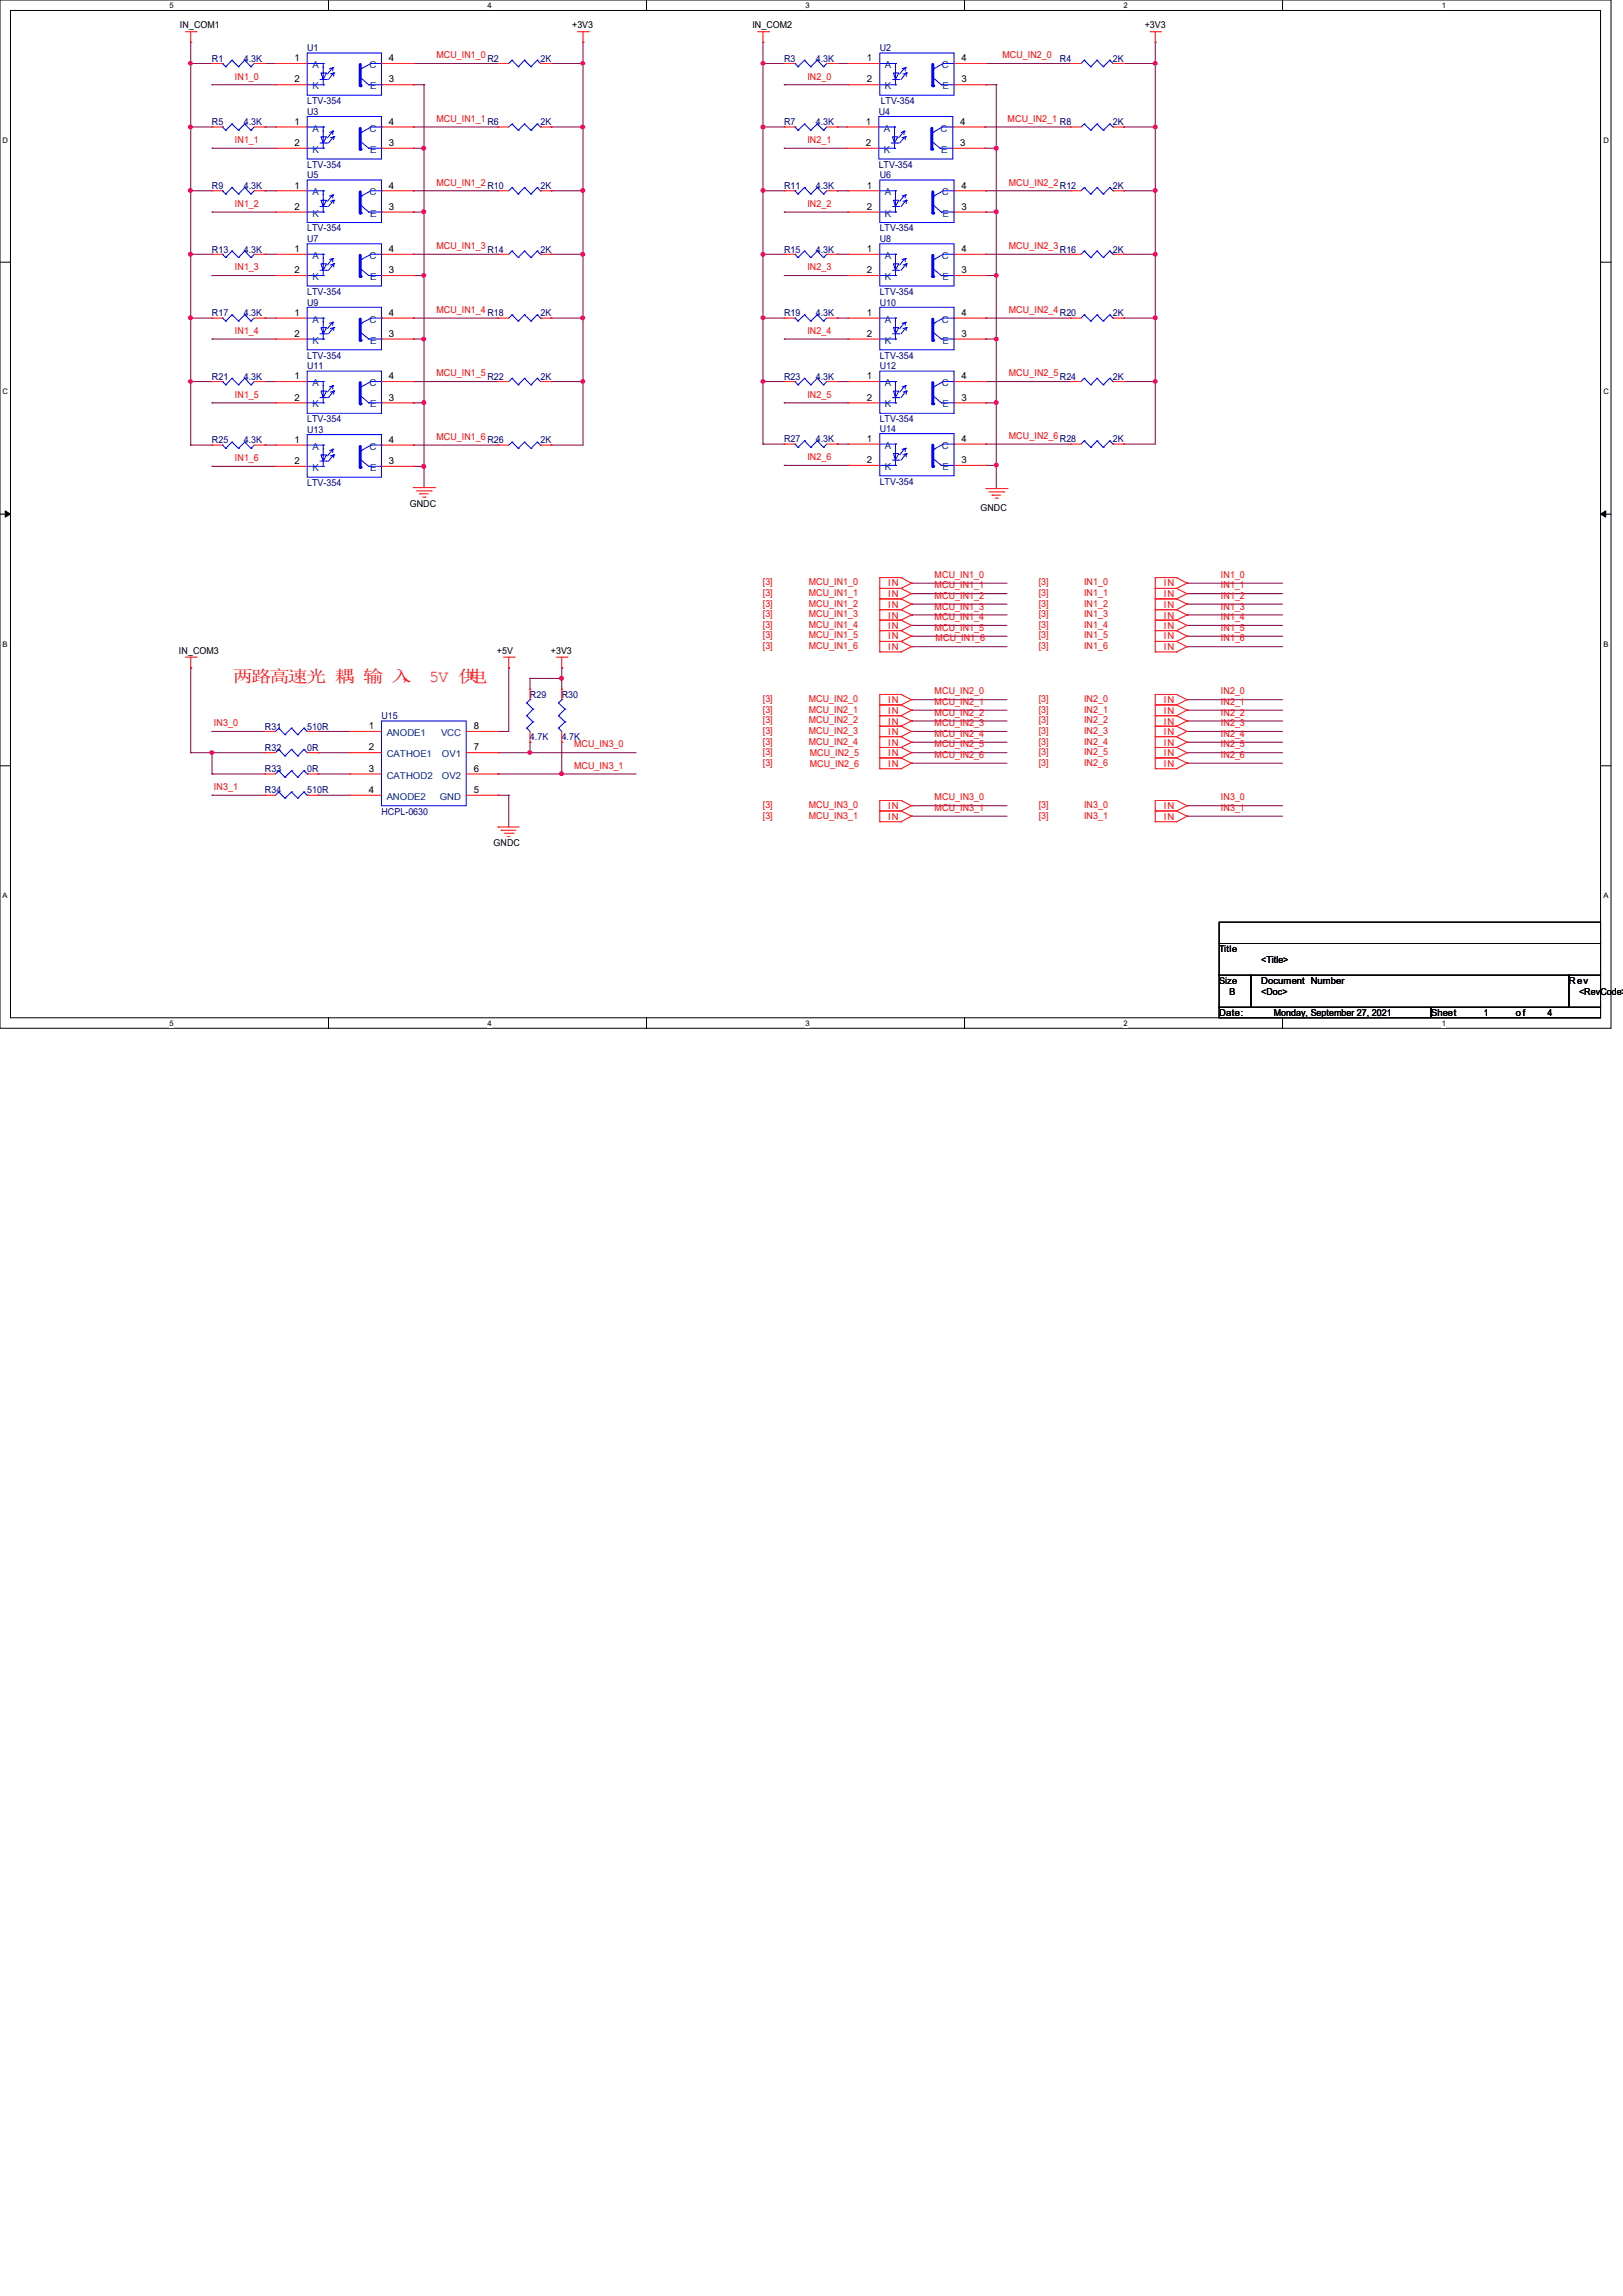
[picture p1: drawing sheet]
<svg xmlns="http://www.w3.org/2000/svg" width="210mm" height="297mm" viewBox="0 0 210 297" stroke-linecap="round" stroke-linejoin="round" font-family="sans-serif">
<defs><g id="words">
<g font-size="2.2" fill="#f00">
<text x="30.1" y="88.2">两路高速光 耦 输 入</text>
<text x="51.9" y="88.2">， 5V 供</text>
<text x="60.5" y="88.2">电</text>
</g>
<g font-size="1.2">
<text x="23.3" y="3.6">IN_COM1</text>
<text x="74" y="3.6">+3V3</text>
<text x="97.4" y="3.6">IN_COM2</text>
<text x="148.1" y="3.6">+3V3</text>
<text x="38.1" y="7.9">1</text>
<text x="38.1" y="10.7">2</text>
<text x="50.3" y="7.9">4</text>
<text x="50.3" y="10.7">3</text>
<text x="112.2" y="7.9">1</text>
<text x="112.2" y="10.7">2</text>
<text x="124.4" y="7.9">4</text>
<text x="124.4" y="10.7">3</text>
<text x="38.1" y="16.1">1</text>
<text x="50.3" y="16.1">4</text>
<text x="112.1" y="16.1">1</text>
<text x="124.2" y="16.1">4</text>
<text x="38.1" y="18.9">2</text>
<text x="50.3" y="18.9">3</text>
<text x="112.1" y="18.9">2</text>
<text x="124.2" y="18.9">3</text>
<text x="38.1" y="24.4">1</text>
<text x="38.1" y="27.1">2</text>
<text x="50.3" y="24.4">4</text>
<text x="50.3" y="27.1">3</text>
<text x="112.2" y="24.4">1</text>
<text x="112.2" y="27.1">2</text>
<text x="124.4" y="24.4">4</text>
<text x="124.4" y="27.1">3</text>
<text x="38.1" y="32.6">1</text>
<text x="38.1" y="35.3">2</text>
<text x="50.3" y="32.6">4</text>
<text x="50.3" y="35.3">3</text>
<text x="112.2" y="32.6">1</text>
<text x="112.2" y="35.3">2</text>
<text x="124.4" y="32.6">4</text>
<text x="124.4" y="35.3">3</text>
<text x="38.1" y="40.9">1</text>
<text x="50.3" y="40.9">4</text>
<text x="112.2" y="40.9">1</text>
<text x="124.4" y="40.9">4</text>
<text x="38.1" y="43.6">2</text>
<text x="50.3" y="43.6">3</text>
<text x="112.2" y="43.6">2</text>
<text x="124.4" y="43.6">3</text>
<text x="38.1" y="49.1">1</text>
<text x="38.1" y="51.8">2</text>
<text x="50.3" y="49.1">4</text>
<text x="50.3" y="51.8">3</text>
<text x="112.2" y="49.1">1</text>
<text x="112.2" y="51.8">2</text>
<text x="124.4" y="49.1">4</text>
<text x="124.4" y="51.8">3</text>
<text x="38.1" y="57.3">1</text>
<text x="50.3" y="57.3">4</text>
<text x="112.2" y="57.1">1</text>
<text x="112.2" y="59.9">2</text>
<text x="124.4" y="57.1">4</text>
<text x="124.4" y="59.9">3</text>
<text x="38.1" y="60">2</text>
<text x="50.3" y="60">3</text>
<text x="53" y="65.6">GNDC</text>
<text x="126.9" y="66.1">GNDC</text>
<text x="23.2" y="84.5">IN_COM3</text>
<text x="64.3" y="84.5">+5V</text>
<text x="71.3" y="84.5">+3V3</text>
<text x="47.7" y="94.3">1</text>
<text x="61.3" y="94.3">8</text>
<text x="47.7" y="97.1">2</text>
<text x="47.7" y="99.8">3</text>
<text x="61.3" y="99.8">6</text>
<text x="61.3" y="97.1">7</text>
<text x="47.7" y="102.6">4</text>
<text x="61.3" y="102.6">5</text>
<text x="63.9" y="109.5">GNDC</text>
<text x="157.7" y="123.1">Title</text>
<text x="163.2" y="124.6">&lt;Title&gt;</text>
<text x="157.7" y="131.4">Date:</text>
<text x="157.7" y="127.3">Size</text>
<text x="159.1" y="128.7">B</text>
<text x="163.2" y="128.7">&lt;Doc&gt;</text>
<text x="163.2" y="127.3">Document Number</text>
<text x="164.8" y="131.4">Monday, September 27, 2021</text>
<text x="185.2" y="131.4">Sheet</text>
<text x="192" y="131.4">1</text>
<text x="196.1" y="131.4">of</text>
<text x="200.2" y="131.4">4</text>
<text x="203" y="127.3">Rev</text>
<text x="204.3" y="128.7">&lt;RevCode&gt;</text>
</g>
<g font-size="1.2" fill="#000080">
<text x="27.4" y="8">R1</text>
<text x="31.5" y="8">4.3K</text>
<text x="39.7" y="6.6">U1</text>
<text x="63.1" y="8">R2</text>
<text x="69.9" y="8">2K</text>
<text x="101.5" y="8">R3</text>
<text x="105.6" y="8">4.3K</text>
<text x="113.8" y="6.6">U2</text>
<text x="137.1" y="8">R4</text>
<text x="144" y="8">2K</text>
<text x="27.4" y="16.2">R5</text>
<text x="31.5" y="16.2">4.3K</text>
<text x="39.7" y="13.5">LTV-354</text>
<text x="39.7" y="14.9">U3</text>
<text x="63.1" y="16.2">R6</text>
<text x="69.9" y="16.2">2K</text>
<text x="101.5" y="16.2">R7</text>
<text x="105.6" y="16.2">4.3K</text>
<text x="113.7" y="14.9">U4</text>
<text x="114" y="13.5">LTV-354</text>
<text x="137.1" y="16.2">R8</text>
<text x="144" y="16.2">2K</text>
<text x="39.7" y="23.1">U5</text>
<text x="39.7" y="21.7">LTV-354</text>
<text x="113.7" y="21.7">LTV-354</text>
<text x="113.8" y="23.1">U6</text>
<text x="27.4" y="24.4">R9</text>
<text x="31.5" y="24.4">4.3K</text>
<text x="39.7" y="29.9">LTV-354</text>
<text x="63.1" y="24.4">R10</text>
<text x="69.9" y="24.4">2K</text>
<text x="101.5" y="24.4">R11</text>
<text x="105.6" y="24.4">4.3K</text>
<text x="113.8" y="29.9">LTV-354</text>
<text x="137.1" y="24.4">R12</text>
<text x="144" y="24.4">2K</text>
<text x="27.4" y="32.7">R13</text>
<text x="31.5" y="32.7">4.3K</text>
<text x="39.7" y="31.3">U7</text>
<text x="63.1" y="32.7">R14</text>
<text x="69.9" y="32.7">2K</text>
<text x="101.5" y="32.7">R15</text>
<text x="105.6" y="32.7">4.3K</text>
<text x="113.8" y="31.3">U8</text>
<text x="137.1" y="32.7">R16</text>
<text x="144" y="32.7">2K</text>
<text x="27.4" y="40.9">R17</text>
<text x="31.5" y="40.9">4.3K</text>
<text x="39.7" y="39.5">U9</text>
<text x="39.7" y="38.1">LTV-354</text>
<text x="63.1" y="40.9">R18</text>
<text x="69.9" y="40.9">2K</text>
<text x="101.5" y="40.9">R19</text>
<text x="105.6" y="40.9">4.3K</text>
<text x="113.8" y="38.1">LTV-354</text>
<text x="113.8" y="39.5">U10</text>
<text x="137.1" y="40.9">R20</text>
<text x="144" y="40.9">2K</text>
<text x="39.7" y="46.4">LTV-354</text>
<text x="39.7" y="47.8">U11</text>
<text x="113.8" y="47.8">U12</text>
<text x="113.8" y="46.4">LTV-354</text>
<text x="27.4" y="49.1">R21</text>
<text x="31.5" y="49.1">4.3K</text>
<text x="63.1" y="49.1">R22</text>
<text x="69.9" y="49.1">2K</text>
<text x="101.5" y="49.1">R23</text>
<text x="105.6" y="49.1">4.3K</text>
<text x="137.1" y="49.1">R24</text>
<text x="144" y="49.1">2K</text>
<text x="27.4" y="57.4">R25</text>
<text x="31.5" y="57.4">4.3K</text>
<text x="39.7" y="56">U13</text>
<text x="39.7" y="54.6">LTV-354</text>
<text x="63.1" y="57.4">R26</text>
<text x="69.9" y="57.4">2K</text>
<text x="101.5" y="57.2">R27</text>
<text x="105.6" y="57.2">4.3K</text>
<text x="113.8" y="55.8">U14</text>
<text x="113.8" y="54.6">LTV-354</text>
<text x="137.1" y="57.2">R28</text>
<text x="144" y="57.2">2K</text>
<text x="39.7" y="62.9">LTV-354</text>
<text x="113.8" y="62.7">LTV-354</text>
<text x="34.3" y="94.4">R31</text>
<text x="39.7" y="94.4">510R</text>
<text x="49.4" y="93">U15</text>
<text x="68.6" y="90.3">R29</text>
<text x="68.6" y="95.8">4.7K</text>
<text x="72.7" y="90.3">R30</text>
<text x="72.7" y="95.8">4.7K</text>
<text x="34.3" y="97.2">R32</text>
<text x="34.3" y="99.9">R33</text>
<text x="39.7" y="97.2">0R</text>
<text x="39.7" y="99.9">0R</text>
<text x="34.3" y="102.6">R34</text>
<text x="39.7" y="102.6">510R</text>
<text x="49.4" y="105.4">HCPL-0630</text>
</g>
<g font-size="1.2" fill="#f00">
<text x="30.4" y="10.3">IN1_0</text>
<text x="56.5" y="7.5">MCU_IN1_0</text>
<text x="104.5" y="10.3">IN2_0</text>
<text x="129.7" y="7.5">MCU_IN2_0</text>
<text x="56.5" y="15.7">MCU_IN1_1</text>
<text x="130.4" y="15.7">MCU_IN2_1</text>
<text x="30.4" y="18.5">IN1_1</text>
<text x="104.5" y="18.5">IN2_1</text>
<text x="30.4" y="26.8">IN1_2</text>
<text x="56.5" y="24">MCU_IN1_2</text>
<text x="104.5" y="26.8">IN2_2</text>
<text x="130.5" y="24">MCU_IN2_2</text>
<text x="30.4" y="35">IN1_3</text>
<text x="56.5" y="32.2">MCU_IN1_3</text>
<text x="104.5" y="35">IN2_3</text>
<text x="130.5" y="32.2">MCU_IN2_3</text>
<text x="56.5" y="40.5">MCU_IN1_4</text>
<text x="130.5" y="40.5">MCU_IN2_4</text>
<text x="30.4" y="43.2">IN1_4</text>
<text x="104.5" y="43.2">IN2_4</text>
<text x="30.4" y="51.4">IN1_5</text>
<text x="56.5" y="48.7">MCU_IN1_5</text>
<text x="104.5" y="51.4">IN2_5</text>
<text x="130.5" y="48.7">MCU_IN2_5</text>
<text x="30.4" y="59.6">IN1_6</text>
<text x="56.5" y="56.9">MCU_IN1_6</text>
<text x="104.5" y="59.5">IN2_6</text>
<text x="130.5" y="56.8">MCU_IN2_6</text>
<text x="98.7" y="75.7">[3]</text>
<text x="98.7" y="77.1">[3]</text>
<text x="104.6" y="75.7">MCU_IN1_0</text>
<text x="104.6" y="77.1">MCU_IN1_1</text>
<text x="114.9" y="75.9">IN</text>
<text x="114.9" y="77.3">IN</text>
<text x="120.9" y="74.8">MCU_IN1_0</text>
<text x="120.9" y="76.1">MCU_IN1_1</text>
<text x="120.9" y="77.5">MCU_IN1_2</text>
<text x="134.4" y="75.7">[3]</text>
<text x="134.4" y="77.1">[3]</text>
<text x="140.3" y="75.7">IN1_0</text>
<text x="140.3" y="77.1">IN1_1</text>
<text x="150.6" y="75.9">IN</text>
<text x="150.6" y="77.3">IN</text>
<text x="158" y="74.8">IN1_0</text>
<text x="158" y="76.1">IN1_1</text>
<text x="158" y="77.5">IN1_2</text>
<text x="98.7" y="78.5">[3]</text>
<text x="98.7" y="79.8">[3]</text>
<text x="98.7" y="81.2">[3]</text>
<text x="98.7" y="82.6">[3]</text>
<text x="98.7" y="84">[3]</text>
<text x="104.6" y="78.5">MCU_IN1_2</text>
<text x="104.6" y="79.8">MCU_IN1_3</text>
<text x="104.6" y="81.2">MCU_IN1_4</text>
<text x="104.6" y="82.6">MCU_IN1_5</text>
<text x="104.6" y="84">MCU_IN1_6</text>
<text x="114.9" y="78.6">IN</text>
<text x="114.9" y="80">IN</text>
<text x="114.9" y="81.4">IN</text>
<text x="114.9" y="82.7">IN</text>
<text x="120.9" y="78.9">MCU_IN1_3</text>
<text x="120.9" y="80.2">MCU_IN1_4</text>
<text x="120.9" y="81.6">MCU_IN1_5</text>
<text x="121.1" y="83">MCU_IN1_6</text>
<text x="134.4" y="78.5">[3]</text>
<text x="134.4" y="79.8">[3]</text>
<text x="134.4" y="81.2">[3]</text>
<text x="134.4" y="82.6">[3]</text>
<text x="134.4" y="84">[3]</text>
<text x="140.3" y="78.5">IN1_2</text>
<text x="140.3" y="79.8">IN1_3</text>
<text x="140.3" y="81.2">IN1_4</text>
<text x="140.3" y="82.6">IN1_5</text>
<text x="140.3" y="84">IN1_6</text>
<text x="150.6" y="78.6">IN</text>
<text x="150.6" y="80">IN</text>
<text x="150.6" y="81.4">IN</text>
<text x="150.6" y="82.7">IN</text>
<text x="158" y="78.9">IN1_3</text>
<text x="158" y="80.2">IN1_4</text>
<text x="158" y="81.6">IN1_5</text>
<text x="158" y="83">IN1_6</text>
<text x="114.9" y="84.1">IN</text>
<text x="120.9" y="89.8">MCU_IN2_0</text>
<text x="150.6" y="84.1">IN</text>
<text x="158" y="89.8">IN2_0</text>
<text x="27.7" y="93.9">IN3_0</text>
<text x="98.7" y="90.8">[3]</text>
<text x="98.7" y="92.2">[3]</text>
<text x="98.7" y="93.6">[3]</text>
<text x="98.7" y="95">[3]</text>
<text x="104.6" y="90.8">MCU_IN2_0</text>
<text x="104.6" y="92.2">MCU_IN2_1</text>
<text x="104.6" y="93.6">MCU_IN2_2</text>
<text x="104.6" y="95">MCU_IN2_3</text>
<text x="114.9" y="91">IN</text>
<text x="114.9" y="92.3">IN</text>
<text x="114.9" y="93.7">IN</text>
<text x="114.9" y="95.1">IN</text>
<text x="120.9" y="91.2">MCU_IN2_1</text>
<text x="120.9" y="92.6">MCU_IN2_2</text>
<text x="120.9" y="93.9">MCU_IN2_3</text>
<text x="120.9" y="95.3">MCU_IN2_4</text>
<text x="134.4" y="90.8">[3]</text>
<text x="134.4" y="92.2">[3]</text>
<text x="134.4" y="93.6">[3]</text>
<text x="134.4" y="95">[3]</text>
<text x="140.3" y="90.8">IN2_0</text>
<text x="140.3" y="92.2">IN2_1</text>
<text x="140.3" y="93.6">IN2_2</text>
<text x="140.3" y="95">IN2_3</text>
<text x="150.6" y="91">IN</text>
<text x="150.6" y="92.3">IN</text>
<text x="150.6" y="93.7">IN</text>
<text x="150.6" y="95.1">IN</text>
<text x="158" y="91.2">IN2_1</text>
<text x="158" y="92.6">IN2_2</text>
<text x="158" y="93.9">IN2_3</text>
<text x="158" y="95.3">IN2_4</text>
<text x="74.3" y="99.4">MCU_IN3_1</text>
<text x="74.3" y="96.7">MCU_IN3_0</text>
<text x="98.7" y="96.3">[3]</text>
<text x="98.7" y="97.7">[3]</text>
<text x="98.7" y="99.1">[3]</text>
<text x="104.6" y="96.3">MCU_IN2_4</text>
<text x="104.8" y="97.8">MCU_IN2_5</text>
<text x="104.8" y="99.2">MCU_IN2_6</text>
<text x="114.9" y="96.4">IN</text>
<text x="114.9" y="97.8">IN</text>
<text x="114.9" y="99.2">IN</text>
<text x="120.9" y="96.7">MCU_IN2_5</text>
<text x="120.9" y="98">MCU_IN2_6</text>
<text x="134.4" y="96.3">[3]</text>
<text x="134.4" y="97.7">[3]</text>
<text x="134.4" y="99.1">[3]</text>
<text x="140.3" y="96.3">IN2_4</text>
<text x="140.3" y="97.7">IN2_5</text>
<text x="140.3" y="99.1">IN2_6</text>
<text x="150.6" y="96.4">IN</text>
<text x="150.6" y="97.8">IN</text>
<text x="150.6" y="99.2">IN</text>
<text x="158" y="96.7">IN2_5</text>
<text x="158" y="98">IN2_6</text>
<text x="27.7" y="102.2">IN3_1</text>
<text x="98.7" y="104.6">[3]</text>
<text x="98.7" y="105.9">[3]</text>
<text x="104.6" y="104.6">MCU_IN3_0</text>
<text x="104.6" y="105.9">MCU_IN3_1</text>
<text x="114.9" y="104.7">IN</text>
<text x="114.9" y="106">IN</text>
<text x="120.9" y="103.5">MCU_IN3_0</text>
<text x="120.9" y="104.9">MCU_IN3_1</text>
<text x="134.4" y="104.6">[3]</text>
<text x="134.4" y="105.9">[3]</text>
<text x="140.3" y="104.6">IN3_0</text>
<text x="140.3" y="105.9">IN3_1</text>
<text x="150.6" y="104.7">IN</text>
<text x="150.6" y="106">IN</text>
<text x="158" y="103.5">IN3_0</text>
<text x="158" y="104.9">IN3_1</text>
</g>
<g font-size="1.2" fill="#004080">
<text x="40.4" y="8.8">A</text>
<text x="40.4" y="11.6">K</text>
<text x="47.8" y="8.8">C</text>
<text x="47.9" y="11.6">E</text>
<text x="114.5" y="8.8">A</text>
<text x="114.5" y="11.6">K</text>
<text x="121.9" y="8.8">C</text>
<text x="122" y="11.6">E</text>
<text x="40.4" y="17">A</text>
<text x="47.8" y="17">C</text>
<text x="114.4" y="17">A</text>
<text x="121.7" y="17">C</text>
<text x="40.4" y="19.8">K</text>
<text x="47.9" y="19.8">E</text>
<text x="114.4" y="19.8">K</text>
<text x="121.8" y="19.8">E</text>
<text x="40.4" y="25.3">A</text>
<text x="40.4" y="28">K</text>
<text x="47.8" y="25.3">C</text>
<text x="47.9" y="28">E</text>
<text x="114.5" y="25.3">A</text>
<text x="114.5" y="28">K</text>
<text x="121.9" y="25.3">C</text>
<text x="122" y="28">E</text>
<text x="40.4" y="33.5">A</text>
<text x="47.8" y="33.5">C</text>
<text x="114.5" y="33.5">A</text>
<text x="121.9" y="33.5">C</text>
<text x="40.4" y="41.7">A</text>
<text x="40.4" y="36.2">K</text>
<text x="47.8" y="41.7">C</text>
<text x="47.9" y="36.2">E</text>
<text x="114.5" y="36.2">K</text>
<text x="114.5" y="41.7">A</text>
<text x="121.9" y="41.7">C</text>
<text x="122" y="36.2">E</text>
<text x="40.4" y="44.5">K</text>
<text x="47.9" y="44.5">E</text>
<text x="114.5" y="44.5">K</text>
<text x="122" y="44.5">E</text>
<text x="40.4" y="50">A</text>
<text x="40.4" y="52.7">K</text>
<text x="47.8" y="50">C</text>
<text x="47.9" y="52.7">E</text>
<text x="114.5" y="50">A</text>
<text x="114.5" y="52.7">K</text>
<text x="121.9" y="50">C</text>
<text x="122" y="52.7">E</text>
<text x="40.4" y="58.2">A</text>
<text x="47.8" y="58.2">C</text>
<text x="114.5" y="58">A</text>
<text x="121.9" y="58">C</text>
<text x="40.4" y="60.9">K</text>
<text x="47.9" y="60.9">E</text>
<text x="114.5" y="60.8">K</text>
<text x="122" y="60.8">E</text>
<text x="50" y="95.2">ANODE1</text>
<text x="57.1" y="95.2">VCC</text>
<text x="50" y="98">CATHOE1</text>
<text x="50" y="100.7">CATHOD2</text>
<text x="57.2" y="100.7">OV2</text>
<text x="57.2" y="98">OV1</text>
<text x="50" y="103.5">ANODE2</text>
<text x="56.9" y="103.5">GND</text>
</g>
<g font-size="1">
<text x="21.9" y="1">5</text>
<text x="63.1" y="1">4</text>
<text x="104.2" y="1">3</text>
<text x="145.4" y="1">2</text>
<text x="186.5" y="1">1</text>
<text x=".3" y="18.5">D</text>
<text x="207.5" y="18.5">D</text>
<text x=".3" y="51">C</text>
<text x="207.5" y="51">C</text>
<text x=".3" y="83.6">B</text>
<text x="207.5" y="83.6">B</text>
<text x=".3" y="116.2">A</text>
<text x="207.5" y="116.2">A</text>
<text x="21.9" y="132.7">5</text>
<text x="63.1" y="132.7">4</text>
<text x="104.2" y="132.7">3</text>
<text x="145.4" y="132.7">2</text>
<text x="186.5" y="132.7">1</text>
</g>
</g></defs>
<path d="M0 0h208.4v133h-208.4zM1.4 1.4h205.7v130.3h-205.7z" fill="none" stroke="#000" stroke-width=".13"/>
<g fill="#fff">
<path d="M21.9 .1h.6v1.1h-.6z"/>
<path d="M21.9 131.8h.6v1.1h-.6z"/>
</g>
<path d="M42.5 0v1.4M42.5 131.7v1.3" fill="none" stroke="#000" stroke-width=".13"/>
<g fill="#fff">
<path d="M63.1 .1h.5v1.1h-.5z"/>
<path d="M63.1 131.8h.5v1.1h-.5z"/>
</g>
<path d="M83.7 0v1.4M83.7 131.7v1.3" fill="none" stroke="#000" stroke-width=".13"/>
<g fill="#fff">
<path d="M104.2 .1h.6v1.1h-.6z"/>
<path d="M104.2 131.8h.6v1.1h-.6z"/>
</g>
<path d="M124.8 0v1.4M124.8 131.7v1.3" fill="none" stroke="#000" stroke-width=".13"/>
<g fill="#fff">
<path d="M145.4 .1h.5v1.1h-.5z"/>
<path d="M145.4 131.8h.5v1.1h-.5z"/>
</g>
<path d="M165.9 0v1.4M165.9 131.7v1.3" fill="none" stroke="#000" stroke-width=".13"/>
<g fill="#fff">
<path d="M186.5 .1h.6v1.1h-.6z"/>
<path d="M186.5 131.8h.6v1.1h-.6z"/>
<path d="M.3 17.6h.8v1.1h-.8z"/>
<path d="M207.4 17.6h.8v1.1h-.8z"/>
<path d="M.3 50.2h.8v1.1h-.8z"/>
<path d="M207.4 50.2h.8v1.1h-.8z"/>
</g>
<path d="M0 33.9h1.4M207.1 33.9h1.3" fill="none" stroke="#000" stroke-width=".13"/>
<g fill="#fff">
<path d="M.3 82.8h.7v1.1h-.7z"/>
<path d="M207.4 82.8h.7v1.1h-.7z"/>
</g>
<path d="M0 66.5h1.4M207.1 66.5h1.3" fill="none" stroke="#000" stroke-width=".13"/>
<path d="M.7 66.1l.7 .4-.7 .4zM207.1 66.5l.7-.4v.8z" fill="#000" stroke="#000" stroke-width=".13"/>
<g fill="#fff">
<path d="M.3 115.3h.7v1.1h-.7z"/>
<path d="M207.4 115.3h.7v1.1h-.7z"/>
</g>
<path d="M0 99.1h1.4M207.1 99.1h1.3M157.7 119.3h49.4v2.7h-49.4zM157.7 122h49.4v4.2h-49.4zM157.7 126.2h4.1v4.1h-4.1zM157.7 130.3h27.5v1.4h-27.5zM161.8 126.2h41.2v4.1h-41.2zM185.2 130.3h21.9v1.4h-21.9zM203 126.2h4.1v4.1h-4.1z" fill="none" stroke="#000" stroke-width=".13"/>
<g fill="none" stroke="#800040" stroke-width=".13">
<path d="M24.7 8.2h.1M24.7 16.4h.1M24.7 5.5h.1M24.7 8.2h2.7M24.7 16.4h2.7M24.7 5.5v52.1M27.4 11h.1M27.4 19.2h.1M27.4 11h8.2M27.4 19.2h8.2M34.3 8.2h.1M34.3 16.4h.1"/>
<path d="M34.3 8.2h1.3M34.3 16.4h1.3M53.5 11h.1M53.5 8.2h.1M53.5 19.2h.1M53.5 16.4h.1M53.5 8.2h10.9M53.5 11h1.4M53.5 16.4h10.9M53.5 19.2h1.4M54.9 11h.1M54.9 19.2h.1"/>
<path d="M54.9 11v52.1M71.3 8.2h.1M71.3 16.4h.1M71.3 8.2h4.1M71.3 16.4h4.1M75.4 5.5h.1M75.4 8.2h.1M75.4 16.4h.1M75.4 5.5v52.1h-4.1M98.7 16.4h.1M98.7 5.5h.1M98.7 8.2h.1"/>
<path d="M98.7 8.2h2.8M98.7 16.4h2.8M98.7 5.5v51.9M101.5 11h.1M101.5 19.2h.1M101.5 11h8.2M101.5 19.2h8.1M108.3 8.2h.1M108.3 16.4h.1M108.3 8.2h1.4M108.3 16.4h1.3M127.4 19.2h.1"/>
<path d="M127.4 16.4h.1M127.4 16.4h11.1M127.4 19.2h1.5M127.6 11h.1M127.6 8.2h.1M127.6 8.2h10.9M127.6 11h1.3M128.9 11h.1M128.9 19.2h.1M128.9 11v52.2M145.4 16.4h.1M145.4 8.2h.1"/>
<path d="M145.4 8.2h4.1M145.4 16.4h4.1M149.5 16.4h.1M149.5 5.5h.1M149.5 8.2h.1M149.5 5.5v51.9h-4.1M24.7 24.7h.1M24.7 32.9h.1M24.7 24.7h2.7M24.7 32.9h2.7M27.4 27.4h.1M27.4 35.6h.1"/>
<path d="M27.4 27.4h8.2M27.4 35.6h8.2M34.3 24.7h.1M34.3 32.9h.1M34.3 24.7h1.3M34.3 32.9h1.3M53.5 27.4h.1M53.5 24.7h.1M53.5 35.6h.1M53.5 32.9h.1M53.5 24.7h10.9M53.5 27.4h1.4"/>
<path d="M53.5 32.9h10.9M53.5 35.6h1.4M54.9 27.4h.1M54.9 35.6h.1M71.3 24.7h.1M71.3 32.9h.1M71.3 24.7h4.1M71.3 32.9h4.1M75.4 24.7h.1M75.4 32.9h.1M98.7 24.7h.1M98.7 32.9h.1"/>
<path d="M98.7 24.7h2.8M98.7 32.9h2.8M101.5 27.4h.1M101.5 35.6h.1M101.5 27.4h8.2M101.5 35.6h8.2M108.3 24.7h.1M108.3 32.9h.1M108.3 24.7h1.4M108.3 32.9h1.4M127.6 27.4h.1M127.6 24.7h.1"/>
<path d="M127.6 35.6h.1M127.6 32.9h.1M127.6 24.7h10.9M127.6 27.4h1.3M127.6 32.9h10.9M127.6 35.6h1.3M128.9 27.4h.1M128.9 35.6h.1M145.4 24.7h.1M145.4 32.9h.1M145.4 24.7h4.1M145.4 32.9h4.1"/>
<path d="M149.5 24.7h.1M149.5 32.9h.1M24.7 49.4h.1M24.7 57.6h.1M24.7 41.1h.1M24.7 41.1h2.7M24.7 49.4h2.7M24.7 57.6h2.7M27.4 43.9h.1M27.4 52.1h.1M27.4 43.9h8.2M27.4 52.1h8.2"/>
<path d="M34.3 41.1h.1M34.3 49.4h.1M34.3 57.6h.1M34.3 41.1h1.3M34.3 49.4h1.3M34.3 57.6h1.3M53.5 43.9h.1M53.5 41.1h.1M53.5 52.1h.1M53.5 49.4h.1M53.5 57.6h.1M53.5 41.1h10.9"/>
<path d="M53.5 43.9h1.4M53.5 49.4h10.9M53.5 52.1h1.4M53.5 57.6h10.9M54.9 43.9h.1M54.9 52.1h.1M71.3 41.1h.1M71.3 49.4h.1M71.3 57.6h.1M71.3 41.1h4.1M71.3 49.4h4.1M75.4 41.1h.1"/>
<path d="M75.4 49.4h.1M98.7 41.1h.1M98.7 49.4h.1M98.7 57.4h.1M98.7 41.1h2.8M98.7 49.4h2.8M98.7 57.4h2.8M101.5 43.9h.1M101.5 52.1h.1M101.5 43.9h8.2M101.5 52.1h8.2M108.3 41.1h.1"/>
<path d="M108.3 49.4h.1M108.3 57.4h.1M108.3 41.1h1.4M108.3 49.4h1.4M108.3 57.4h1.4M127.6 43.9h.1M127.6 41.1h.1M127.6 52.1h.1M127.6 49.4h.1M127.6 57.4h.1M127.6 41.1h10.9M127.6 43.9h1.3"/>
<path d="M127.6 49.4h10.9M127.6 52.1h1.3M127.6 57.4h10.9M128.9 43.9h.1M128.9 52.1h.1M145.4 41.1h.1M145.4 57.4h.1M145.4 49.4h.1M145.4 41.1h4.1M145.4 49.4h4.1M149.5 41.1h.1M149.5 49.4h.1"/>
<path d="M27.4 60.3h.1M27.4 60.3h8.2M53.5 60.3h.1M53.5 60.3h1.4M54.9 60.3h.1M101.5 60.2h.1M101.5 60.2h8.2M117.9 75.4h.1M117.9 76.8h.1M117.9 78.1h.1M117.9 79.5h.1M117.9 75.4h12.4"/>
<path d="M117.9 76.8h12.4M117.9 78.1h12.4M117.9 79.5h12.4M127.6 60.2h.1M127.6 60.2h1.3M128.9 60.2h.1M153.6 75.4h.1M153.6 76.8h.1M153.6 78.1h.1M153.6 79.5h.1M153.6 75.4h12.3M153.6 76.8h12.3"/>
<path d="M153.6 78.1h12.3M153.6 79.5h12.3M24.7 97.4h.1M24.7 86.4h.1M24.7 97.4h9.6M24.7 86.4v11M27.4 94.6h.1M27.4 97.4h.1M27.4 94.6h6.9M27.4 97.4v2.7M41.1 97.4h.1M41.1 94.6h.1"/>
<path d="M41.1 94.6h4.2M41.1 97.4h4.2M64.4 94.6h.1M64.4 97.4h.1M64.4 97.4h17.9M65.8 86.4h.1M65.8 86.4v8.2h-1.4M68.6 87.8h.1M68.6 96h.1M68.6 97.4h.1M68.6 87.8v1.4M68.6 96v1.4"/>
<path d="M68.6 87.8h4.1M72.7 87.8h.1M72.7 96h.1M72.7 86.4h.1M72.7 86.4v2.8M72.7 96v4.1M117.9 80.9h.1M117.9 82.3h.1M117.9 90.5h.1M117.9 91.9h.1M117.9 93.3h.1M117.9 94.6h.1"/>
<path d="M117.9 96h.1M117.9 97.4h.1M117.9 83.7h.1M117.9 98.7h.1M117.9 80.9h12.4M117.9 82.3h12.4M117.9 94.6h12.4M117.9 97.4h12.4M117.9 90.5h12.4M117.9 91.9h12.4M117.9 93.3h12.4M117.9 96h12.4"/>
<path d="M117.9 83.7h12.4M117.9 98.7h12.4M153.6 80.9h.1M153.6 82.3h.1M153.6 90.5h.1M153.6 91.9h.1M153.6 93.3h.1M153.6 94.6h.1M153.6 96h.1M153.6 97.4h.1M153.6 83.7h.1M153.6 98.7h.1"/>
<path d="M153.6 80.9h12.3M153.6 82.3h12.3M153.6 94.6h12.3M153.6 97.4h12.3M153.6 90.5h12.3M153.6 91.9h12.3M153.6 93.3h12.3M153.6 96h12.3M153.6 83.7h12.3M153.6 98.7h12.3M27.4 102.9h.1M27.4 100.1h.1"/>
<path d="M27.4 100.1h6.9M27.4 102.9h6.9M41.1 102.9h.1M41.1 100.1h.1M41.1 100.1h4.2M41.1 102.9h4.2M64.4 102.9h.1M64.4 100.1h.1M64.4 100.1h17.9M64.4 102.9h1.4M65.8 102.9h.1M65.8 102.9v4.1"/>
<path d="M72.7 100.1h.1M117.9 104.2h.1M117.9 105.6h.1M117.9 104.2h12.4M117.9 105.6h12.4M153.6 104.2h.1M153.6 105.6h.1M153.6 104.2h12.3M153.6 105.6h12.3"/>
</g>
<g fill="#f0f" stroke="#f0f" stroke-width=".13">
<circle cx="72.6" cy="100.1" r=".25"/>
<circle cx="72.6" cy="87.8" r=".25"/>
<circle cx="68.5" cy="97.4" r=".24"/>
<circle cx="149.5" cy="24.6" r=".25"/>
<circle cx="149.5" cy="16.4" r=".25"/>
<circle cx="98.7" cy="24.6" r=".25"/>
<circle cx="98.7" cy="16.4" r=".25"/>
<circle cx="128.9" cy="19.2" r=".25"/>
<circle cx="128.9" cy="35.6" r=".24"/>
<circle cx="128.9" cy="27.4" r=".25"/>
<circle cx="128.9" cy="52.1" r=".25"/>
<circle cx="128.9" cy="43.9" r=".25"/>
<circle cx="98.7" cy="41.1" r=".25"/>
<circle cx="98.7" cy="32.9" r=".25"/>
<circle cx="149.5" cy="41.1" r=".25"/>
<circle cx="149.5" cy="32.9" r=".25"/>
<circle cx="27.4" cy="97.4" r=".24"/>
<circle cx="128.9" cy="60.2" r=".25"/>
<circle cx="98.7" cy="49.4" r=".24"/>
<circle cx="149.5" cy="49.4" r=".24"/>
<circle cx="75.4" cy="8.2" r=".24"/>
<circle cx="75.4" cy="24.6" r=".25"/>
<circle cx="75.4" cy="16.4" r=".25"/>
<circle cx="24.6" cy="8.2" r=".24"/>
<circle cx="24.6" cy="16.4" r=".25"/>
<circle cx="24.6" cy="24.6" r=".25"/>
<circle cx="54.8" cy="19.2" r=".25"/>
<circle cx="54.8" cy="35.6" r=".24"/>
<circle cx="54.8" cy="27.4" r=".25"/>
<circle cx="54.8" cy="60.3" r=".25"/>
<circle cx="24.6" cy="49.4" r=".24"/>
<circle cx="54.8" cy="52.1" r=".25"/>
<circle cx="54.8" cy="43.9" r=".25"/>
<circle cx="24.6" cy="41.1" r=".25"/>
<circle cx="24.6" cy="32.9" r=".25"/>
<circle cx="75.4" cy="41.1" r=".25"/>
<circle cx="75.4" cy="32.9" r=".25"/>
<circle cx="75.4" cy="49.4" r=".24"/>
<circle cx="149.5" cy="8.2" r=".24"/>
<circle cx="98.7" cy="8.2" r=".24"/>
</g>
<g fill="none" stroke="#f00" stroke-width=".13">
<path d="M24 4.1h1.4M24.7 5.5h.1M24.7 4.1v1.4M25.4 4.1h.1M74.7 4.1h1.4M75.4 5.5h.1M75.4 4.1v1.4M76.1 4.1h.1M98 4.1h1.4M98.7 5.5h.1M98.7 4.1v1.4M99.4 4.1h.1"/>
<path d="M148.8 4.1h1.4M149.5 5.5h.1M149.5 4.1v1.4M150.2 4.1h.1M53.5 63.1h2.7M53.9 63.5h1.9M54.3 63.9h.1M54.3 63.9h1.1M54.7 64.3h.3M55 64.3h.1M55.8 63.5h.1M56.2 63.1h.1"/>
<path d="M113.8 76.1h.1M113.8 74.7h.1M113.8 77.5h.1M113.8 78.9h.1M113.8 74.7h2.8M113.8 76.1h2.8M113.8 74.7v9.6M113.8 77.5h2.8M113.8 78.9h2.8M116.6 74.7h.1M116.6 76.1h.1M116.6 77.5h.1"/>
<path d="M116.6 78.9h.1M116.6 74.7l1.3 .7M116.6 76.1l1.3 .7M116.6 77.5l1.3 .6M116.6 78.9l1.3 .6M117.9 75.4h.1M117.9 76.8h.1M117.9 78.1h.1M117.9 79.5h.1M117.9 75.4l-1.3 .7M117.9 76.8l-1.3 .7M117.9 78.1l-1.3 .8"/>
<path d="M117.9 79.5l-1.3 .7M127.6 63.2h2.7M128 63.6h1.9M128.4 64.1h.1M128.4 64.1h1.1M128.8 64.4h.2M129 64.4h.1M129.9 63.6h.1M130.3 63.2h.1M149.5 76.1h.1M149.5 74.7h.1M149.5 77.5h.1"/>
<path d="M149.5 78.9h.1M149.5 74.7v9.6M149.5 74.7h2.7M149.5 76.1h2.7M149.5 77.5h2.7M149.5 78.9h2.7M152.2 74.7h.1M152.2 76.1h.1M152.2 77.5h.1M152.2 78.9h.1M152.2 74.7l1.4 .7M152.2 76.1l1.4 .7"/>
<path d="M152.2 77.5l1.4 .6M152.2 78.9l1.4 .6M153.6 75.4h.1M153.6 76.8h.1M153.6 78.1h.1M153.6 79.5h.1M153.6 75.4l-1.4 .7M153.6 76.8l-1.4 .7M153.6 78.1l-1.4 .8M153.6 79.5l-1.4 .7M24 85h1.4M24.7 86.4h.1"/>
<path d="M24.7 85v1.4M25.4 85h.1M65.2 85h1.3M65.8 86.4h.1M65.8 85v1.4M66.5 85h.1M72 85h1.4M72.7 86.4h.1M72.7 85v1.4M73.4 85h.1M113.8 80.2h.1M113.8 81.6h.1"/>
<path d="M113.8 83h.1M113.8 91.2h.1M113.8 89.8h.1M113.8 92.6h.1M113.8 93.9h.1M113.8 95.3h.1M113.8 96.7h.1M113.8 98h.1M113.8 84.3h.1M113.8 99.4h.1M113.8 89.8v9.6M113.8 80.2h2.8"/>
<path d="M113.8 81.6h2.8M113.8 83h2.8M113.8 89.8h2.8M113.8 91.2h2.8M113.8 92.6h2.8M113.8 93.9h2.8M113.8 95.3h2.8M113.8 96.7h2.8M113.8 98h2.8M113.8 84.3h2.8M113.8 99.4h2.8M116.6 80.2h.1"/>
<path d="M116.6 81.6h.1M116.6 83h.1M116.6 89.8h.1M116.6 91.2h.1M116.6 92.6h.1M116.6 93.9h.1M116.6 95.3h.1M116.6 96.7h.1M116.6 98h.1M116.6 84.3h.1M116.6 99.4h.1M116.6 80.2l1.3 .7"/>
<path d="M116.6 81.6l1.3 .7M116.6 89.8l1.3 .7M116.6 91.2l1.3 .7M116.6 92.6l1.3 .7M116.6 93.9l1.3 .7M116.6 95.3l1.3 .7M116.6 96.7l1.3 .7M116.6 83l1.3 .7M116.6 98l1.3 .7M117.9 80.9h.1M117.9 82.3h.1M117.9 90.5h.1"/>
<path d="M117.9 91.9h.1M117.9 93.3h.1M117.9 94.6h.1M117.9 96h.1M117.9 97.4h.1M117.9 83.7h.1M117.9 98.7h.1M117.9 80.9l-1.3 .7M117.9 82.3l-1.3 .7M117.9 90.5l-1.3 .7M117.9 91.9l-1.3 .7M117.9 93.3l-1.3 .6"/>
<path d="M117.9 94.6l-1.3 .7M117.9 96l-1.3 .7M117.9 97.4l-1.3 .6M117.9 83.7l-1.3 .6M117.9 98.7l-1.3 .7M149.5 80.2h.1M149.5 81.6h.1M149.5 83h.1M149.5 91.2h.1M149.5 89.8h.1M149.5 92.6h.1M149.5 93.9h.1"/>
<path d="M149.5 95.3h.1M149.5 96.7h.1M149.5 98h.1M149.5 84.3h.1M149.5 99.4h.1M149.5 89.8v9.6M149.5 80.2h2.7M149.5 81.6h2.7M149.5 83h2.7M149.5 89.8h2.7M149.5 91.2h2.7M149.5 92.6h2.7"/>
<path d="M149.5 93.9h2.7M149.5 95.3h2.7M149.5 96.7h2.7M149.5 98h2.7M149.5 84.3h2.7M149.5 99.4h2.7M152.2 80.2h.1M152.2 81.6h.1M152.2 83h.1M152.2 89.8h.1M152.2 91.2h.1M152.2 92.6h.1"/>
<path d="M152.2 93.9h.1M152.2 95.3h.1M152.2 96.7h.1M152.2 98h.1M152.2 84.3h.1M152.2 99.4h.1M152.2 93.9l1.4 .7M152.2 96.7l1.4 .7M152.2 80.2l1.4 .7M152.2 81.6l1.4 .7M152.2 89.8l1.4 .7M152.2 91.2l1.4 .7"/>
<path d="M152.2 92.6l1.4 .7M152.2 95.3l1.4 .7M152.2 83l1.4 .7M152.2 98l1.4 .7M153.6 80.9h.1M153.6 82.3h.1M153.6 90.5h.1M153.6 91.9h.1M153.6 93.3h.1M153.6 94.6h.1M153.6 96h.1M153.6 97.4h.1"/>
<path d="M153.6 83.7h.1M153.6 98.7h.1M153.6 80.9l-1.4 .7M153.6 82.3l-1.4 .7M153.6 90.5l-1.4 .7M153.6 91.9l-1.4 .7M153.6 93.3l-1.4 .6M153.6 94.6l-1.4 .7M153.6 96l-1.4 .7M153.6 97.4l-1.4 .6M153.6 83.7l-1.4 .6M153.6 98.7l-1.4 .7"/>
<path d="M34.3 102.9h.1M34.3 102.9h1.3M39.8 102.9h1.3M41.1 102.9h.1M64.4 107h.1M64.4 107h2.8M64.9 107.4h.1M64.9 107.4h1.9M65.3 107.8h1.1M65.7 108.2h.1M65.7 108.2h.3M66.4 107.8h.1"/>
<path d="M113.8 104.9h.1M113.8 103.5h.1M113.8 106.3h.1M113.8 103.5v2.8M113.8 103.5h2.8M113.8 104.9h2.8M113.8 106.3h2.8M116.6 103.5h.1M116.6 104.9h.1M116.6 106.3h.1M116.6 103.5l1.3 .7M116.6 104.9l1.3 .7"/>
<path d="M117.9 104.2h.1M117.9 105.6h.1M117.9 104.2l-1.3 .7M117.9 105.6l-1.3 .7M149.5 104.9h.1M149.5 103.5h.1M149.5 106.3h.1M149.5 103.5v2.8M149.5 103.5h2.7M149.5 104.9h2.7M149.5 106.3h2.7M152.2 103.5h.1"/>
<path d="M152.2 104.9h.1M152.2 106.3h.1M152.2 103.5l1.4 .7M152.2 104.9l1.4 .7M153.6 104.2h.1M153.6 105.6h.1M153.6 104.2l-1.4 .7M153.6 105.6l-1.4 .7"/>
</g>
<g fill="none" stroke="#00f" stroke-width=".13">
<path d="M39.8 57.6h2M41.4 59.6h.8M41.8 58v1.6l-.3-.8h.7l-.4 .8M41.8 57.6h.1M42.2 59.6h.1M42.9 58.3h.1M42.9 58.3l-.5 .7M43.1 58.1h.1M43.1 59h.1M43.1 58.1l-.5 .2M43.1 58.1v.4M43.1 59l-.6 .6"/>
<path d="M43.2 58.8h.1M43.2 58.8v.4M43.2 58.8l-.4 .2M46.7 58.3h.1M46.7 59.5l1 .8M48 57.6l-1.3 .7M47.7 60.3h.1M36.1 102.4h.1M36.1 102.4l-.5 .5M36.1 102.4l.8 .9M36.9 103.3h.1M37.7 102.4h.1"/>
<path d="M37.7 102.4l-.8 .9M37.7 102.4l.8 .9M38.5 103.3h.1M39.3 102.4h.1M39.3 102.4l-.8 .9M39.3 102.4l.5 .5M39.8 102.9h.1"/>
</g>
<path d="M46.6 57.7v2.8" fill="none" stroke="#00f" stroke-width=".38"/>
<circle cx="46.6" cy="60.5" r=".19" fill="#00f"/>
<g fill="none" stroke="#00f" stroke-width=".13">
<path d="M113.8 8.2h2.1M115.5 10.3h.8M115.9 8.6v1.7l-.3-.9h.7l-.4 .9M115.9 8.2h.1M116.3 10.3h.1M117 8.9h.1M117 8.9l-.6 .7M117.1 8.8h.1M117.1 9.6h.1M117.1 8.8l-.4 .1M117.1 8.8v.4M117.1 9.6l-.5 .7"/>
<path d="M117.3 9.4h.1M117.3 9.4v.5M117.3 9.4l-.5 .2M120.8 8.9h.1M120.8 10.1l1 .9M121.8 11h.1M122 8.2l-1.2 .7M39.8 56.2h9.6v5.5h-9.6zM41.8 57.6h.1M41.8 57.6v.5M41.8 59.6v.7M48 57.6h1.4"/>
<path d="M49.4 57.6h.1M39.8 60.3h2M41.8 60.3h.1M47.7 60.3h1.7M49.4 60.3h.1"/>
</g>
<path d="M35.6 57.6h.1M35.6 57.6h4.2M49.4 57.6h4.1M53.5 57.6h.1M35.6 60.3h.1M35.6 60.3h4.2M49.4 60.3h4.1M53.5 60.3h.1" fill="none" stroke="#f00" stroke-width=".13"/>
<path d="M120.7 8.3v2.8" fill="none" stroke="#00f" stroke-width=".38"/>
<circle cx="120.7" cy="11.1" r=".19" fill="#00f"/>
<g fill="none" stroke="#00f" stroke-width=".13">
<path d="M66.3 16h.1M66.3 16l-.5 .4M66.3 16l.8 .8M67.1 16.8h.1M67.9 16h.1M67.9 16l-.8 .8M67.9 16l.8 .8M68.7 16.8h.1M69.5 16h.1M69.5 16l-.8 .8M69.5 16l.4 .4M69.9 16.4h.1"/>
<path d="M113.8 6.9h9.6v5.4h-9.6zM113.8 11h2.1M115.9 11h.1M115.9 8.2h.1M115.9 8.2v.6M115.9 10.3v.7M121.8 11h1.6M122 8.2h1.4M123.4 8.2h.1M123.4 11h.1M102.9 24.7h.1M102.9 24.7l.4 .4"/>
<path d="M103.3 25.1h.1M104.1 24.3h.1M104.1 24.3l.8 .8M104.1 24.3l-.8 .8M104.9 25.1h.1M105.7 24.3h.1M105.7 24.3l.9 .8M105.7 24.3l-.8 .8M106.6 25.1h.1M107 24.7l-.4 .4M102.9 41.1h.1M102.9 41.1l.4 .4"/>
<path d="M103.3 41.5h.1M104.1 40.7h.1M104.1 40.7l.8 .8M104.1 40.7l-.8 .8M104.9 41.5h.1M105.7 40.7h.1M105.7 40.7l.9 .8M105.7 40.7l-.8 .8M106.6 41.5h.1M107 41.1l-.4 .4M113.8 57.4h2.1M115.5 59.5h.8"/>
<path d="M115.9 57.9v1.6l-.3-.8h.7l-.4 .8M115.9 57.4h.1M116.3 59.5h.1M117 58.1h.1M117 58.1l-.6 .7M117.1 58h.1M117.1 58.8h.1M117.1 58l-.4 .1M117.1 58v.4M117.1 58.8l-.5 .7M117.3 58.7h.1M117.3 58.7v.4"/>
<path d="M117.3 58.7l-.5 .1M120.8 58.1h.1M120.8 59.4l1 .8M122 57.4l-1.2 .7M121.8 60.2h.1"/>
</g>
<g fill="none" stroke="#f00" stroke-width=".13">
<path d="M64.4 16.4h.1M64.4 16.4h1.4M69.9 16.4h1.4M71.3 16.4h.1M109.7 8.2h.1M109.7 11h.1M109.7 8.2h4.1M109.7 11h4.1M123.4 8.2h4.2M123.4 11h4.2M127.6 8.2h.1M127.6 11h.1"/>
<path d="M101.5 24.7h.1M101.5 24.7h1.4M107 24.7h1.3M108.3 24.7h.1M101.5 41.1h.1M101.5 41.1h1.4M107 41.1h1.3M108.3 41.1h.1"/>
</g>
<path d="M120.7 57.6v2.7" fill="none" stroke="#00f" stroke-width=".38"/>
<circle cx="120.7" cy="60.3" r=".19" fill="#00f"/>
<g fill="none" stroke="#00f" stroke-width=".13">
<path d="M39.8 24.7h2M41.4 26.7h.8M41.8 25.1v1.6l-.3-.8h.7l-.4 .8M41.8 24.7h.1M42.2 26.7h.1M42.9 25.4h.1M42.9 25.4l-.5 .6M43.1 25.2h.1M43.1 26h.1M43.1 25.2l-.5 .2M43.1 25.2v.4M43.1 26l-.6 .7"/>
<path d="M43.2 25.9h.1M43.2 25.9v.4M43.2 25.9l-.4 .1M46.7 25.4h.1M46.7 26.6l1 .8M47.7 27.4h.1M48 24.7l-1.3 .7M140.3 24.3h.1M140.3 24.3l-.4 .4M140.3 24.3l.8 .8M141.1 25.1h.1M141.9 24.3h.1"/>
<path d="M141.9 24.3l-.8 .8M141.9 24.3l.8 .8M142.7 25.1h.1M143.6 24.3h.1M143.6 24.3l-.9 .8M143.6 24.3l.4 .4M144 24.7h.1M28.8 57.6h.1M28.8 57.6l.4 .4M29.2 58h.1M30 57.2h.1M30 57.2l.9 .8"/>
<path d="M30 57.2l-.8 .8M30.9 58h.1M31.7 57.2h.1M31.7 57.2l.8 .8M31.7 57.2l-.8 .8M32.5 58h.1M32.9 57.6l-.4 .4M113.8 56.1h9.6v5.5h-9.6zM115.9 57.4h.1M115.9 57.4v.6M115.9 59.5v.7M122 57.4h1.4"/>
<path d="M123.4 57.4h.1M113.8 60.2h2.1M115.9 60.2h.1M121.8 60.2h1.6M123.4 60.2h.1M36.1 96.9h.1M36.1 96.9l-.5 .5M36.1 96.9l.8 .9M36.9 97.8h.1M37.7 96.9h.1M37.7 96.9l-.8 .9M37.7 96.9l.8 .9"/>
<path d="M38.5 97.8h.1M39.3 96.9h.1M39.3 96.9l-.8 .9M39.3 96.9l.5 .5M39.8 97.4h.1"/>
</g>
<g fill="none" stroke="#f00" stroke-width=".13">
<path d="M138.5 24.7h.1M138.5 24.7h1.4M144 24.7h1.4M145.4 24.7h.1M27.4 57.6h.1M27.4 57.6h1.4M32.9 57.6h1.4M34.3 57.6h.1M109.7 57.4h.1M109.7 57.4h4.1M123.4 57.4h4.2M127.6 57.4h.1"/>
<path d="M109.7 60.2h.1M109.7 60.2h4.1M123.4 60.2h4.2M127.6 60.2h.1M34.3 97.4h.1M34.3 97.4h1.3M39.8 97.4h1.3M41.1 97.4h.1"/>
</g>
<path d="M46.6 24.8v2.8" fill="none" stroke="#00f" stroke-width=".38"/>
<circle cx="46.6" cy="27.6" r=".19" fill="#00f"/>
<g fill="none" stroke="#00f" stroke-width=".13">
<path d="M102.9 8.2h.1M102.9 8.2l.4 .4M103.3 8.6h.1M104.1 7.8h.1M104.1 7.8l.8 .8M104.1 7.8l-.8 .8M104.9 8.6h.1M105.7 7.8h.1M105.7 7.8l.9 .8M105.7 7.8l-.8 .8M106.6 8.6h.1M107 8.2l-.4 .4"/>
<path d="M39.8 23.3h9.6v5.5h-9.6zM39.8 27.4h2M41.8 27.4h.1M41.8 24.7h.1M41.8 24.7v.5M41.8 26.7v.7M47.7 27.4h1.7M48 24.7h1.4M49.4 24.7h.1M49.4 27.4h.1M39.8 41.1h2M41.4 43.2h.8"/>
<path d="M41.8 41.5v1.7l-.3-.8h.7l-.4 .8M41.8 41.1h.1M42.2 43.2h.1M42.9 41.8h.1M42.9 41.8l-.5 .7M43.1 41.7h.1M43.1 42.5h.1M43.1 41.7l-.5 .1M43.1 41.7v.4M43.1 42.5l-.6 .7M43.2 42.4h.1M43.2 42.4v.4"/>
<path d="M43.2 42.4l-.4 .1M46.7 41.8h.1M46.7 43.1l1 .8M47.7 43.9h.1M48 41.1l-1.3 .7M102.9 57.4h.1M102.9 57.4l.4 .5M103.3 57.9h.1M104.1 57h.1M104.1 57l.8 .9M104.1 57l-.8 .9M104.9 57.9h.1"/>
<path d="M105.7 57h.1M105.7 57l.9 .9M105.7 57l-.8 .9M106.6 57.9h.1M107 57.4l-.4 .5"/>
</g>
<g fill="none" stroke="#f00" stroke-width=".13">
<path d="M101.5 8.2h.1M101.5 8.2h1.4M107 8.2h1.3M108.3 8.2h.1M35.6 24.7h.1M35.6 27.4h.1M35.6 24.7h4.2M35.6 27.4h4.2M49.4 24.7h4.1M49.4 27.4h4.1M53.5 24.7h.1M53.5 27.4h.1"/>
<path d="M101.5 57.4h.1M101.5 57.4h1.4M107 57.4h1.3M108.3 57.4h.1"/>
</g>
<path d="M46.6 41.3v2.7" fill="none" stroke="#00f" stroke-width=".38"/>
<circle cx="46.6" cy="44" r=".19" fill="#00f"/>
<g fill="none" stroke="#00f" stroke-width=".13">
<path d="M39.8 39.8h9.6v5.5h-9.6zM113.8 32.9h2.1M115.5 35h.8M115.9 33.3v1.7l-.3-.9h.7l-.4 .9M115.9 32.9h.1M116.3 35h.1M117 33.6h.1M117 33.6l-.6 .7M117.1 33.4h.1M117.1 34.3h.1M117.1 33.4l-.4 .2M117.1 33.4v.5"/>
<path d="M117.1 34.3l-.5 .7M117.3 34.1h.1M117.3 34.1v.4M117.3 34.1l-.5 .2M120.8 33.6h.1M120.8 34.8l1 .8M121.8 35.6h.1M122 32.9l-1.2 .7M39.8 43.9h2M41.8 43.9h.1M41.8 41.1h.1M41.8 41.1v.6"/>
<path d="M41.8 43.2v.7M47.7 43.9h1.7M48 41.1h1.4M49.4 41.1h.1M49.4 43.9h.1M66.3 57.2h.1M66.3 57.2l-.5 .4M66.3 57.2l.8 .8M67.1 58h.1M67.9 57.2h.1M67.9 57.2l-.8 .8M67.9 57.2l.8 .8"/>
<path d="M68.7 58h.1M69.5 57.2h.1M69.5 57.2l-.8 .8M69.5 57.2l.4 .4M69.9 57.6h.1M140.3 40.7h.1M140.3 57h.1M140.3 40.7l-.4 .4M140.3 40.7l.8 .8M140.3 57l-.4 .4M140.3 57l.8 .9M141.1 41.5h.1"/>
<path d="M141.1 57.9h.1M141.9 40.7h.1M141.9 57h.1M141.9 40.7l-.8 .8M141.9 40.7l.8 .8M141.9 57l-.8 .9M141.9 57l.8 .9M142.7 41.5h.1M142.7 57.9h.1M143.6 40.7h.1M143.6 57h.1M143.6 40.7l-.9 .8"/>
<path d="M143.6 40.7l.4 .4M143.6 57l-.9 .9M143.6 57l.4 .4M144 41.1h.1M144 57.4h.1M49.4 93.3h10.9v10.9h-10.9z"/>
</g>
<g fill="none" stroke="#f00" stroke-width=".13">
<path d="M35.6 41.1h.1M35.6 43.9h.1M35.6 41.1h4.2M35.6 43.9h4.2M49.4 41.1h4.1M49.4 43.9h4.1M53.5 41.1h.1M53.5 43.9h.1M64.4 57.6h.1M64.4 57.6h1.4M69.9 57.6h1.4M71.3 57.6h.1"/>
<path d="M138.5 41.1h.1M138.5 57.4h.1M138.5 41.1h1.4M138.5 57.4h1.4M144 41.1h1.4M144 57.4h1.4M145.4 41.1h.1M145.4 57.4h.1M45.3 94.6h.1M45.3 97.4h.1M45.3 94.6h4.1M45.3 97.4h4.1"/>
<path d="M60.3 94.6h4.1M60.3 97.4h4.1M64.4 97.4h.1M64.4 94.6h.1M45.3 100.1h.1M45.3 102.9h.1M45.3 100.1h4.1M45.3 102.9h4.1M60.3 100.1h4.1M60.3 102.9h4.1M64.4 102.9h.1M64.4 100.1h.1"/>
</g>
<path d="M120.7 33v2.8" fill="none" stroke="#00f" stroke-width=".38"/>
<circle cx="120.7" cy="35.8" r=".19" fill="#00f"/>
<g fill="none" stroke="#00f" stroke-width=".13">
<path d="M39.8 8.2h2M41.4 10.3h.8M41.8 8.6v1.7l-.3-.9h.7l-.4 .9M41.8 8.2h.1M42.2 10.3h.1M42.9 8.9h.1M42.9 8.9l-.5 .7M43.1 8.8h.1M43.1 9.6h.1M43.1 8.8l-.5 .1M43.1 8.8v.4M43.1 9.6l-.6 .7"/>
<path d="M43.2 9.4h.1M43.2 9.4v.5M43.2 9.4l-.4 .2M46.7 8.9h.1M46.7 10.1l1 .9M47.7 11h.1M48 8.2l-1.3 .7M113.8 31.5h9.6v5.5h-9.6zM113.8 35.6h2.1M115.9 35.6h.1M115.9 32.9h.1M115.9 32.9v.5"/>
<path d="M115.9 35v.6M121.8 35.6h1.6M122 32.9h1.4M123.4 32.9h.1M123.4 35.6h.1"/>
</g>
<path d="M109.7 32.9h.1M109.7 35.6h.1M109.7 32.9h4.1M109.7 35.6h4.1M123.4 32.9h4.2M123.4 35.6h4.2M127.6 32.9h.1M127.6 35.6h.1" fill="none" stroke="#f00" stroke-width=".13"/>
<path d="M46.6 8.3v2.8" fill="none" stroke="#00f" stroke-width=".38"/>
<circle cx="46.6" cy="11.1" r=".19" fill="#00f"/>
<g fill="none" stroke="#00f" stroke-width=".13">
<path d="M39.8 6.9h9.6v5.4h-9.6zM39.8 11h2M41.8 11h.1M41.8 8.2h.1M41.8 8.2v.6M41.8 10.3v.7M47.7 11h1.7M48 8.2h1.4M49.4 8.2h.1M49.4 11h.1M140.3 7.8h.1M140.3 7.8l-.4 .4"/>
<path d="M140.3 7.8l.8 .8M141.1 8.6h.1M141.9 7.8h.1M141.9 7.8l-.8 .8M141.9 7.8l.8 .8M142.7 8.6h.1M143.6 7.8h.1M143.6 7.8l-.9 .8M143.6 7.8l.4 .4M144 8.2h.1M28.8 24.7h.1M28.8 24.7l.4 .4"/>
<path d="M29.2 25.1h.1M30 24.3h.1M30 24.3l.9 .8M30 24.3l-.8 .8M30.9 25.1h.1M31.7 24.3h.1M31.7 24.3l.8 .8M31.7 24.3l-.8 .8M32.5 25.1h.1M32.9 24.7l-.4 .4M102.9 32.9h.1M102.9 32.9l.4 .4"/>
<path d="M103.3 33.3h.1M104.1 32.5h.1M104.1 32.5l.8 .8M104.1 32.5l-.8 .8M104.9 33.3h.1M105.7 32.5h.1M105.7 32.5l.9 .8M105.7 32.5l-.8 .8M106.6 33.3h.1M107 32.9l-.4 .4M28.8 41.1h.1M28.8 41.1l.4 .4"/>
<path d="M29.2 41.5h.1M30 40.7h.1M30 40.7l.9 .8M30 40.7l-.8 .8M30.9 41.5h.1M31.7 40.7h.1M31.7 40.7l.8 .8M31.7 40.7l-.8 .8M32.5 41.5h.1M32.9 41.1l-.4 .4M113.8 49.4h2.1M115.5 51.4h.8"/>
<path d="M115.9 49.8v1.6l-.3-.8h.7l-.4 .8M115.9 49.4h.1M116.3 51.4h.1M117 50h.1M117 50l-.6 .7M117.1 49.9h.1M117.1 50.7h.1M117.1 49.9l-.4 .1M117.1 49.9v.4M117.1 50.7l-.5 .7M117.3 50.6h.1M117.3 50.6v.4"/>
<path d="M117.3 50.6l-.5 .1M120.8 50h.1M120.8 51.3l1 .8M121.8 52.1h.1M122 49.4l-1.2 .6M36.1 99.7h.1M36.1 94.2h.1M36.1 99.7l-.5 .4M36.1 99.7l.8 .8M36.1 94.2l-.5 .4M36.1 94.2l.8 .8M36.9 95h.1"/>
<path d="M37.7 99.7h.1M37.7 94.2h.1M37.7 99.7l-.8 .8M37.7 99.7l.8 .8M37.7 94.2l-.8 .8M37.7 94.2l.8 .8M38.5 95h.1M39.3 99.7h.1M39.3 94.2h.1M39.3 99.7l-.8 .8M39.3 99.7l.5 .4M39.3 94.2l-.8 .8"/>
<path d="M39.3 94.2l.5 .4M39.8 94.6h.1M36.9 100.5h.1M38.5 100.5h.1M39.8 100.1h.1"/>
</g>
<g fill="none" stroke="#f00" stroke-width=".13">
<path d="M35.6 8.2h.1M35.6 11h.1M35.6 8.2h4.2M35.6 11h4.2M49.4 8.2h4.1M49.4 11h4.1M53.5 8.2h.1M53.5 11h.1M138.5 8.2h.1M138.5 8.2h1.4M144 8.2h1.4M145.4 8.2h.1"/>
<path d="M27.4 24.7h.1M27.4 24.7h1.4M32.9 24.7h1.4M34.3 24.7h.1M101.5 32.9h.1M101.5 32.9h1.4M107 32.9h1.3M108.3 32.9h.1M27.4 41.1h.1M27.4 41.1h1.4M32.9 41.1h1.4M34.3 41.1h.1"/>
<path d="M34.3 94.6h.1M34.3 94.6h1.3M39.8 94.6h1.3M41.1 94.6h.1M34.3 100.1h.1M34.3 100.1h1.3M39.8 100.1h1.3M41.1 100.1h.1"/>
</g>
<path d="M120.7 49.5v2.7" fill="none" stroke="#00f" stroke-width=".38"/>
<circle cx="120.7" cy="52.2" r=".19" fill="#00f"/>
<g fill="none" stroke="#00f" stroke-width=".13">
<path d="M28.8 8.2h.1M28.8 8.2l.4 .4M29.2 8.6h.1M30 7.8h.1M30 7.8l.9 .8M30 7.8l-.8 .8M30.9 8.6h.1M31.7 7.8h.1M31.7 7.8l.8 .8M31.7 7.8l-.8 .8M32.5 8.6h.1M32.9 8.2l-.4 .4"/>
<path d="M113.7 16.4h2M115.3 18.5h.9M115.7 16.8v1.7l-.2-.8h.7l-.5 .8M115.7 16.4h.1M116.2 18.5h.1M116.8 17.1h.1M116.8 17.1l-.5 .7M117 17h.1M117 17.8h.1M117 17l-.4 .1M117 17v.4M117 17.8l-.6 .7"/>
<path d="M117.1 17.7h.1M117.1 17.7v.4M117.1 17.7l-.4 .1M120.7 17.1h.1M120.7 18.4l.9 .8M121.6 19.2h.1M121.9 16.4l-1.2 .7M66.3 24.3h.1M66.3 24.3l-.5 .4M66.3 24.3l.8 .8M67.1 25.1h.1M67.9 24.3h.1"/>
<path d="M67.9 24.3l-.8 .8M67.9 24.3l.8 .8M68.7 25.1h.1M69.5 24.3h.1M69.5 24.3l-.8 .8M69.5 24.3l.4 .4M69.9 24.7h.1M102.9 49.4h.1M102.9 49.4l.4 .4M103.3 49.8h.1M104.1 48.9h.1M104.1 48.9l.8 .9"/>
<path d="M104.1 48.9l-.8 .9M104.9 49.8h.1M105.7 48.9h.1M105.7 48.9l.9 .9M105.7 48.9l-.8 .9M106.6 49.8h.1M107 49.4l-.4 .4M113.8 48h9.6v5.5h-9.6zM113.8 52.1h2.1M115.9 52.1h.1M115.9 49.4h.1M115.9 49.4v.5"/>
<path d="M115.9 51.4v.7M121.8 52.1h1.6M122 49.4h1.4M123.4 49.4h.1M123.4 52.1h.1"/>
</g>
<g fill="none" stroke="#f00" stroke-width=".13">
<path d="M27.4 8.2h.1M27.4 8.2h1.4M32.9 8.2h1.4M34.3 8.2h.1M64.4 24.7h.1M64.4 24.7h1.4M69.9 24.7h1.4M71.3 24.7h.1M101.5 49.4h.1M101.5 49.4h1.4M107 49.4h1.3M108.3 49.4h.1"/>
<path d="M109.7 49.4h.1M109.7 52.1h.1M109.7 49.4h4.1M109.7 52.1h4.1M123.4 49.4h4.2M123.4 52.1h4.2M127.6 49.4h.1M127.6 52.1h.1"/>
</g>
<path d="M120.6 16.6v2.7" fill="none" stroke="#00f" stroke-width=".38"/>
<circle cx="120.6" cy="19.3" r=".19" fill="#00f"/>
<g fill="none" stroke="#00f" stroke-width=".13">
<path d="M113.7 15.1h9.6v5.5h-9.6zM113.7 19.2h2M115.7 19.2h.1M115.7 16.4h.1M115.7 16.4v.6M115.7 18.5v.7M121.6 19.2h1.7M121.9 16.4h1.4M123.3 16.4h.1M123.3 19.2h.1M39.8 32.9h2M41.4 35h.8"/>
<path d="M41.8 33.3v1.7l-.3-.9h.7l-.4 .9M41.8 32.9h.1M42.2 35h.1M42.9 33.6h.1M42.9 33.6l-.5 .7M43.1 33.4h.1M43.1 34.3h.1M43.1 33.4l-.5 .2M43.1 33.4v.5M43.1 34.3l-.6 .7M43.2 34.1h.1M43.2 34.1v.4"/>
<path d="M43.2 34.1l-.4 .2M46.7 33.6h.1M46.7 34.8l1 .8M47.7 35.6h.1M48 32.9l-1.3 .7M140.3 32.5h.1M140.3 32.5l-.4 .4M140.3 32.5l.8 .8M141.1 33.3h.1M141.9 32.5h.1M141.9 32.5l-.8 .8M141.9 32.5l.8 .8"/>
<path d="M142.7 33.3h.1M143.6 32.5h.1M143.6 32.5l-.9 .8M143.6 32.5l.4 .4M144 32.9h.1M66.3 40.7h.1M66.3 40.7l-.5 .4M66.3 40.7l.8 .8M67.1 41.5h.1M67.9 40.7h.1M67.9 40.7l-.8 .8M67.9 40.7l.8 .8"/>
<path d="M68.7 41.5h.1M69.5 40.7h.1M69.5 40.7l-.8 .8M69.5 40.7l.4 .4M69.9 41.1h.1M140.3 48.9h.1M140.3 48.9l-.4 .5M140.3 48.9l.8 .9M141.1 49.8h.1M141.9 48.9h.1M141.9 48.9l-.8 .9M141.9 48.9l.8 .9"/>
<path d="M142.7 49.8h.1M143.6 48.9h.1M143.6 48.9l-.9 .9M143.6 48.9l.4 .5M144 49.4h.1M72.3 94.2h.1M72.3 92.6h.1M72.3 90.9h.1M72.3 94.2l.4 .4M72.3 92.6l.8 .8M72.3 90.9l.8 .8M72.7 90.5h.1"/>
<path d="M72.7 90.5l-.4 .4M73.1 93.4h.1M73.1 91.7h.1M73.1 93.4l-.8 .8M73.1 91.7l-.8 .9"/>
</g>
<g fill="none" stroke="#f00" stroke-width=".13">
<path d="M109.6 16.4h.1M109.6 19.2h.1M109.6 16.4h4.1M109.6 19.2h4.1M123.3 16.4h4.1M123.3 19.2h4.1M127.4 16.4h.1M127.4 19.2h.1M138.5 32.9h.1M138.5 32.9h1.4M144 32.9h1.4M145.4 32.9h.1"/>
<path d="M64.4 41.1h.1M64.4 41.1h1.4M69.9 41.1h1.4M71.3 41.1h.1M138.5 49.4h.1M138.5 49.4h1.4M144 49.4h1.4M145.4 49.4h.1M72.7 96h.1M72.7 89.2h.1M72.7 89.2v1.3M72.7 94.6v1.4"/>
</g>
<path d="M46.6 33v2.8" fill="none" stroke="#00f" stroke-width=".38"/>
<circle cx="46.6" cy="35.8" r=".19" fill="#00f"/>
<g fill="none" stroke="#00f" stroke-width=".13">
<path d="M66.3 7.8h.1M66.3 7.8l-.5 .4M66.3 7.8l.8 .8M67.1 8.6h.1M67.9 7.8h.1M67.9 7.8l-.8 .8M67.9 7.8l.8 .8M68.7 8.6h.1M69.5 7.8h.1M69.5 7.8l-.8 .8M69.5 7.8l.4 .4M69.9 8.2h.1"/>
<path d="M102.9 16.4h.1M102.9 16.4l.4 .4M103.3 16.8h.1M104.1 16h.1M104.1 16l.8 .8M104.1 16l-.8 .8M104.9 16.8h.1M105.7 16h.1M105.7 16l.9 .8M105.7 16l-.8 .8M106.6 16.8h.1M107 16.4l-.4 .4"/>
<path d="M28.8 32.9h.1M28.8 32.9l.4 .4M29.2 33.3h.1M30 32.5h.1M30 32.5l.9 .8M30 32.5l-.8 .8M30.9 33.3h.1M31.7 32.5h.1M31.7 32.5l.8 .8M31.7 32.5l-.8 .8M32.5 33.3h.1M32.9 32.9l-.4 .4"/>
<path d="M39.8 31.5h9.6v5.5h-9.6zM39.8 35.6h2M41.8 35.6h.1M41.8 32.9h.1M41.8 32.9v.5M41.8 35v.6M47.7 35.6h1.7M48 32.9h1.4M49.4 32.9h.1M49.4 35.6h.1M39.8 49.4h2M41.4 51.4h.8"/>
<path d="M41.8 49.8v1.6l-.3-.8h.7l-.4 .8M41.8 49.4h.1M42.2 51.4h.1M42.9 50h.1M42.9 50l-.5 .7M43.1 49.9h.1M43.1 50.7h.1M43.1 49.9l-.5 .1M43.1 49.9v.4M43.1 50.7l-.6 .7M43.2 50.6h.1M43.2 50.6v.4"/>
<path d="M43.2 50.6l-.4 .1M46.7 50h.1M46.7 51.3l1 .8M47.7 52.1h.1M48 49.4l-1.3 .6"/>
</g>
<g fill="none" stroke="#f00" stroke-width=".13">
<path d="M64.4 8.2h.1M64.4 8.2h1.4M69.9 8.2h1.4M71.3 8.2h.1M101.5 16.4h.1M101.5 16.4h1.4M107 16.4h1.3M108.3 16.4h.1M27.4 32.9h.1M27.4 32.9h1.4M32.9 32.9h1.4M34.3 32.9h.1"/>
<path d="M35.6 32.9h.1M35.6 35.6h.1M35.6 32.9h4.2M35.6 35.6h4.2M49.4 32.9h4.1M49.4 35.6h4.1M53.5 32.9h.1M53.5 35.6h.1"/>
</g>
<path d="M46.6 49.5v2.7" fill="none" stroke="#00f" stroke-width=".38"/>
<circle cx="46.6" cy="52.2" r=".19" fill="#00f"/>
<g fill="none" stroke="#00f" stroke-width=".13">
<path d="M39.8 16.4h2M41.4 18.5h.8M41.8 16.8v1.7l-.3-.8h.7l-.4 .8M41.8 16.4h.1M42.2 18.5h.1M42.9 17.1h.1M42.9 17.1l-.5 .7M43.1 17h.1M43.1 17.8h.1M43.1 17l-.5 .1M43.1 17v.4M43.1 17.8l-.6 .7"/>
<path d="M43.2 17.7h.1M43.2 17.7v.4M43.2 17.7l-.4 .1M46.7 17.1h.1M46.7 18.4l1 .8M47.7 19.2h.1M48 16.4l-1.3 .7M140.3 16h.1M140.3 16l-.4 .4M140.3 16l.8 .8M141.1 16.8h.1M141.9 16h.1"/>
<path d="M141.9 16l-.8 .8M141.9 16l.8 .8M142.7 16.8h.1M143.6 16h.1M143.6 16l-.9 .8M143.6 16l.4 .4M144 16.4h.1M28.8 49.4h.1M28.8 49.4l.4 .4M29.2 49.8h.1M30 48.9h.1M30 48.9l.9 .9"/>
<path d="M30 48.9l-.8 .9M30.9 49.8h.1M31.7 48.9h.1M31.7 48.9l.8 .9M31.7 48.9l-.8 .9M32.5 49.8h.1M32.9 49.4l-.4 .4M39.8 48h9.6v5.5h-9.6zM39.8 52.1h2M41.8 52.1h.1M41.8 49.4h.1M41.8 49.4v.5"/>
<path d="M41.8 51.4v.7M47.7 52.1h1.7M48 49.4h1.4M49.4 49.4h.1M49.4 52.1h.1M68.2 94.2h.1M68.2 92.6h.1M68.2 90.9h.1M68.2 94.2l.4 .4M68.2 92.6l.8 .8M68.2 90.9l.8 .8M68.6 90.5h.1"/>
<path d="M68.6 90.5l-.4 .4M69 93.4h.1M69 91.7h.1M69 93.4l-.8 .8M69 91.7l-.8 .9"/>
</g>
<g fill="none" stroke="#f00" stroke-width=".13">
<path d="M138.5 16.4h.1M138.5 16.4h1.4M144 16.4h1.4M145.4 16.4h.1M27.4 49.4h.1M27.4 49.4h1.4M32.9 49.4h1.4M34.3 49.4h.1M35.6 49.4h.1M35.6 52.1h.1M35.6 49.4h4.2M35.6 52.1h4.2"/>
<path d="M49.4 49.4h4.1M49.4 52.1h4.1M53.5 49.4h.1M53.5 52.1h.1M68.6 96h.1M68.6 89.2h.1M68.6 89.2v1.3M68.6 94.6v1.4"/>
</g>
<path d="M46.6 16.6v2.7" fill="none" stroke="#00f" stroke-width=".38"/>
<circle cx="46.6" cy="19.3" r=".19" fill="#00f"/>
<g fill="none" stroke="#00f" stroke-width=".13">
<path d="M28.8 16.4h.1M28.8 16.4l.4 .4M29.2 16.8h.1M30 16h.1M30 16l.9 .8M30 16l-.8 .8M30.9 16.8h.1M31.7 16h.1M31.7 16l.8 .8M31.7 16l-.8 .8M32.5 16.8h.1M32.9 16.4l-.4 .4"/>
<path d="M39.8 15.1h9.6v5.5h-9.6zM39.8 19.2h2M41.8 19.2h.1M41.8 16.4h.1M41.8 16.4v.6M41.8 18.5v.7M47.7 19.2h1.7M48 16.4h1.4M49.4 16.4h.1M49.4 19.2h.1M66.3 32.5h.1M66.3 32.5l-.5 .4"/>
<path d="M66.3 32.5l.8 .8M67.1 33.3h.1M67.9 32.5h.1M67.9 32.5l-.8 .8M67.9 32.5l.8 .8M68.7 33.3h.1M69.5 32.5h.1M69.5 32.5l-.8 .8M69.5 32.5l.4 .4M69.9 32.9h.1M113.8 24.7h2.1M115.5 26.7h.8"/>
<path d="M115.9 25.1v1.6l-.3-.8h.7l-.4 .8M115.9 24.7h.1M116.3 26.7h.1M117 25.4h.1M117 25.4l-.6 .6M117.1 25.2h.1M117.1 26h.1M117.1 25.2l-.4 .2M117.1 25.2v.4M117.1 26l-.5 .7M117.3 25.9h.1M117.3 25.9v.4"/>
<path d="M117.3 25.9l-.5 .1M120.8 25.4h.1M120.8 26.6l1 .8M121.8 27.4h.1M122 24.7l-1.2 .7M66.3 48.9h.1M66.3 48.9l-.5 .5M66.3 48.9l.8 .9M67.1 49.8h.1M67.9 48.9h.1M67.9 48.9l-.8 .9M67.9 48.9l.8 .9"/>
<path d="M68.7 49.8h.1M69.5 48.9h.1M69.5 48.9l-.8 .9M69.5 48.9l.4 .5M69.9 49.4h.1"/>
</g>
<g fill="none" stroke="#f00" stroke-width=".13">
<path d="M27.4 16.4h.1M27.4 16.4h1.4M32.9 16.4h1.4M34.3 16.4h.1M35.6 16.4h.1M35.6 19.2h.1M35.6 16.4h4.2M35.6 19.2h4.2M49.4 16.4h4.1M49.4 19.2h4.1M53.5 16.4h.1M53.5 19.2h.1"/>
<path d="M64.4 32.9h.1M64.4 32.9h1.4M69.9 32.9h1.4M71.3 32.9h.1M64.4 49.4h.1M64.4 49.4h1.4M69.9 49.4h1.4M71.3 49.4h.1"/>
</g>
<path d="M120.7 24.8v2.8" fill="none" stroke="#00f" stroke-width=".38"/>
<circle cx="120.7" cy="27.6" r=".19" fill="#00f"/>
<g fill="none" stroke="#00f" stroke-width=".13">
<path d="M113.8 23.3h9.6v5.5h-9.6zM113.8 27.4h2.1M115.9 27.4h.1M115.9 24.7h.1M115.9 24.7v.5M115.9 26.7v.7M121.8 27.4h1.6M122 24.7h1.4M123.4 24.7h.1M123.4 27.4h.1M113.8 41.1h2.1M115.5 43.2h.8"/>
<path d="M115.9 41.5v1.7l-.3-.8h.7l-.4 .8M115.9 41.1h.1M116.3 43.2h.1M117 41.8h.1M117 41.8l-.6 .7M117.1 41.7h.1M117.1 42.5h.1M117.1 41.7l-.4 .1M117.1 41.7v.4M117.1 42.5l-.5 .7M117.3 42.4h.1M117.3 42.4v.4"/>
<path d="M117.3 42.4l-.5 .1M120.8 41.8h.1M120.8 43.1l1 .8M121.8 43.9h.1M122 41.1l-1.2 .7"/>
</g>
<path d="M109.7 24.7h.1M109.7 27.4h.1M109.7 24.7h4.1M109.7 27.4h4.1M123.4 24.7h4.2M123.4 27.4h4.2M127.6 24.7h.1M127.6 27.4h.1" fill="none" stroke="#f00" stroke-width=".13"/>
<path d="M120.7 41.3v2.7" fill="none" stroke="#00f" stroke-width=".38"/>
<circle cx="120.7" cy="44" r=".19" fill="#00f"/>
<path d="M113.8 39.8h9.6v5.5h-9.6zM113.8 43.9h2.1M115.9 43.9h.1M115.9 41.1h.1M115.9 41.1v.6M115.9 43.2v.7M121.8 43.9h1.6M122 41.1h1.4M123.4 41.1h.1M123.4 43.9h.1" fill="none" stroke="#00f" stroke-width=".13"/>
<path d="M109.7 41.1h.1M109.7 43.9h.1M109.7 41.1h4.1M109.7 43.9h4.1M123.4 41.1h4.2M123.4 43.9h4.2M127.6 41.1h.1M127.6 43.9h.1" fill="none" stroke="#f00" stroke-width=".13"/>
<g fill="#f0f" stroke="#f0f" stroke-width=".13">
<circle cx="72.6" cy="100.1" r=".25"/>
<circle cx="72.6" cy="87.8" r=".25"/>
<circle cx="68.5" cy="97.4" r=".24"/>
<circle cx="149.5" cy="24.6" r=".25"/>
<circle cx="149.5" cy="16.4" r=".25"/>
<circle cx="98.7" cy="24.6" r=".25"/>
<circle cx="98.7" cy="16.4" r=".25"/>
<circle cx="128.9" cy="19.2" r=".25"/>
<circle cx="128.9" cy="35.6" r=".24"/>
<circle cx="128.9" cy="27.4" r=".25"/>
<circle cx="128.9" cy="52.1" r=".25"/>
<circle cx="128.9" cy="43.9" r=".25"/>
<circle cx="98.7" cy="41.1" r=".25"/>
<circle cx="98.7" cy="32.9" r=".25"/>
<circle cx="149.5" cy="41.1" r=".25"/>
<circle cx="149.5" cy="32.9" r=".25"/>
<circle cx="27.4" cy="97.4" r=".24"/>
<circle cx="128.9" cy="60.2" r=".25"/>
<circle cx="98.7" cy="49.4" r=".24"/>
<circle cx="149.5" cy="49.4" r=".24"/>
<circle cx="75.4" cy="8.2" r=".24"/>
<circle cx="75.4" cy="24.6" r=".25"/>
<circle cx="75.4" cy="16.4" r=".25"/>
<circle cx="24.6" cy="8.2" r=".24"/>
<circle cx="24.6" cy="16.4" r=".25"/>
<circle cx="24.6" cy="24.6" r=".25"/>
<circle cx="54.8" cy="19.2" r=".25"/>
<circle cx="54.8" cy="35.6" r=".24"/>
<circle cx="54.8" cy="27.4" r=".25"/>
<circle cx="54.8" cy="60.3" r=".25"/>
<circle cx="24.6" cy="49.4" r=".24"/>
<circle cx="54.8" cy="52.1" r=".25"/>
<circle cx="54.8" cy="43.9" r=".25"/>
<circle cx="24.6" cy="41.1" r=".25"/>
<circle cx="24.6" cy="32.9" r=".25"/>
<circle cx="75.4" cy="41.1" r=".25"/>
<circle cx="75.4" cy="32.9" r=".25"/>
<circle cx="75.4" cy="49.4" r=".24"/>
<circle cx="149.5" cy="8.2" r=".24"/>
<circle cx="98.7" cy="8.2" r=".24"/>
</g>
<use href="#words"/>
</svg>
